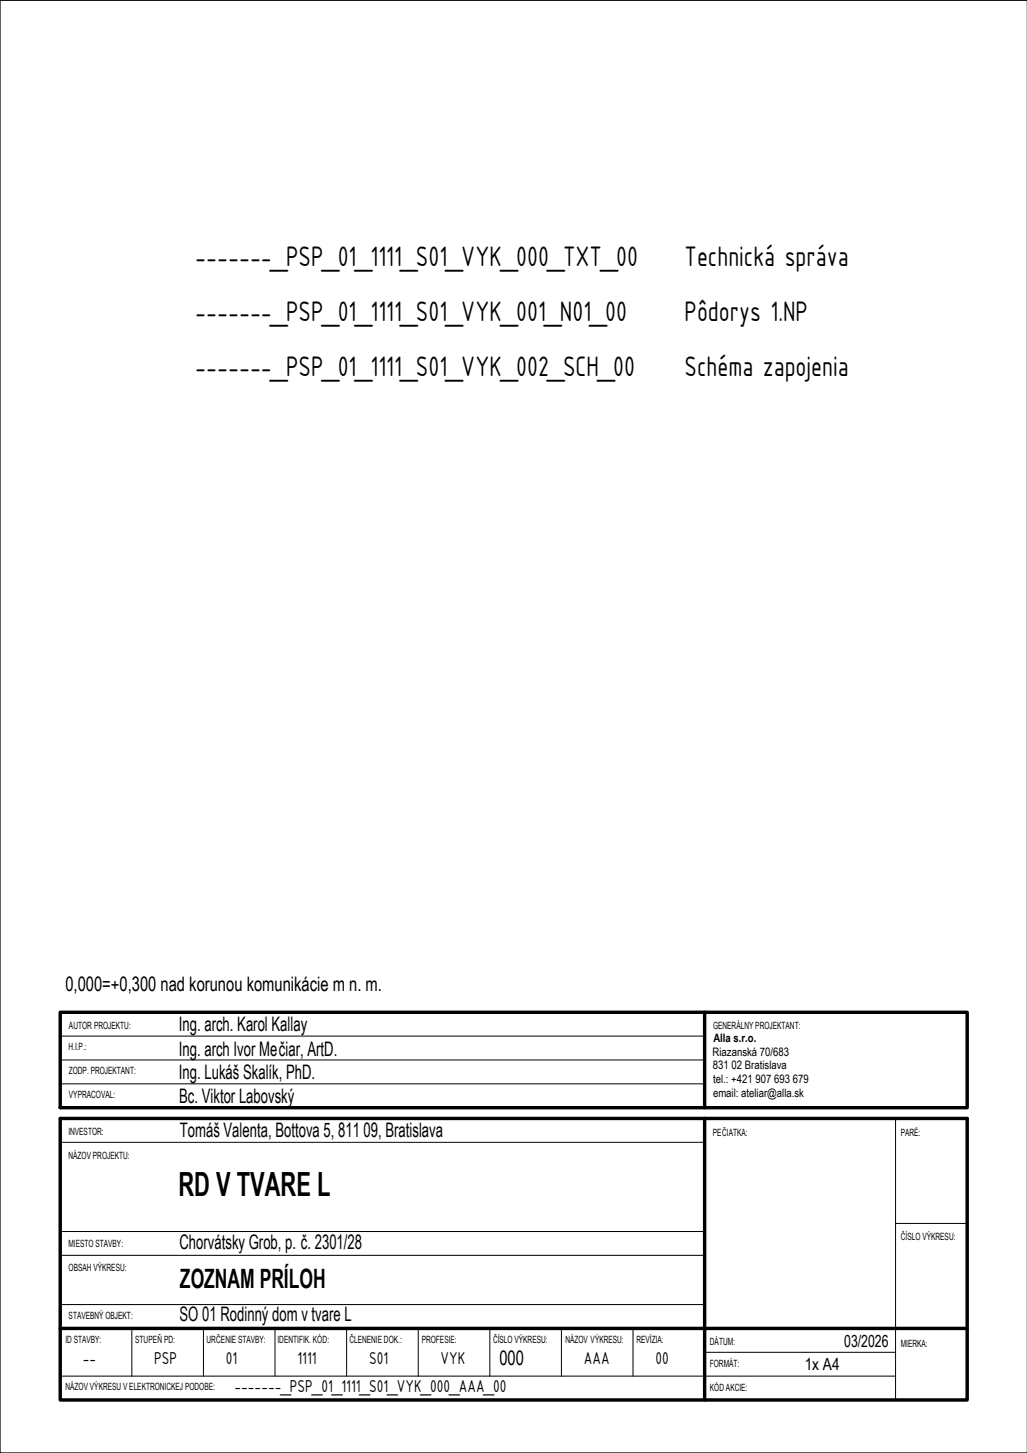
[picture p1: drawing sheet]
<svg xmlns="http://www.w3.org/2000/svg" width="210mm" height="297mm" viewBox="0 0 210 297" stroke-linecap="round" stroke-linejoin="round" font-family="sans-serif">
<defs><g id="words">
<text font-size="6.8" x="36.5" y="244.5">RD V TVARE L</text>
<g font-size="6.2">
<text x="39.9" y="54.4">-------_PSP_01_1111_S01_VYK_000_TXT_00</text>
<text x="139.9" y="54.4">Technická správa</text>
<text x="39.9" y="65.6">-------_PSP_01_1111_S01_VYK_001_N01_00</text>
<text x="139.9" y="65.6">Pôdorys 1.NP</text>
<text x="39.9" y="76.9">-------_PSP_01_1111_S01_VYK_002_SCH_00</text>
<text x="139.9" y="76.9">Schéma zapojenia</text>
</g>
<text font-size="5.5" x="36.8" y="263.3">ZOZNAM PRÍLOH</text>
<g font-size="4.1">
<text x="13.4" y="202.7">0,000=+0,300 nad korunou komunikácie m n. m.</text>
<text x="36.6" y="210.9">Ing. arch. Karol Kallay</text>
<text x="36.6" y="215.9">Ing. arch Ivor Mečiar, ArtD.</text>
<text x="36.6" y="220.6">Ing. Lukáš Skalík, PhD.</text>
<text x="36.6" y="225.5">Bc. Viktor Labovský</text>
<text x="36.8" y="232.4">Tomáš Valenta, Bottova 5, 811 09, Bratislava</text>
<text x="36.7" y="255.4">Chorvátsky Grob, p. č. 2301/28</text>
<text x="36.7" y="270.1">SO 01 Rodinný dom v tvare L</text>
<text x="102.1" y="279">000</text>
</g>
<g font-size="3.8">
<text x="16.9" y="278.8">--</text>
<text x="31.5" y="278.8">PSP</text>
<text x="46.2" y="278.8">01</text>
<text x="60.8" y="278.8">1111</text>
<text x="75.4" y="278.8">S01</text>
<text x="90.1" y="278.8">VYK</text>
<text x="119.3" y="278.8">AAA</text>
<text x="134" y="278.8">00</text>
<text x="48" y="284.6">-------_PSP_01_1111_S01_VYK_000_AAA_00</text>
</g>
<g font-size="3.4">
<text x="172.5" y="275.3">03/2026</text>
<text x="164.5" y="280.1">1x A4</text>
</g>
<g font-size="2.4">
<text x="145.6" y="215.9">Riazanská 70/683</text>
<text x="145.8" y="213.1">Alla s.r.o.</text>
<text x="145.7" y="218.6">831 02 Bratislava</text>
<text x="145.8" y="221.4">tel.: +421 907 693 679</text>
<text x="145.7" y="224.2">email: ateliar@alla.sk</text>
</g>
<g font-size="2">
<text x="14" y="214.7">H.I.P.:</text>
<text x="14.1" y="210.4">AUTOR PROJEKTU:</text>
<text x="145.7" y="210.4">GENERÁLNY PROJEKTANT:</text>
<text x="14.1" y="219.6">ZODP. PROJEKTANT:</text>
<text x="14.1" y="224.5">VYPRACOVAL:</text>
<text x="14" y="232.1">INVESTOR:</text>
<text x="145.7" y="232.2">PEČIATKA:</text>
<text x="184.1" y="232.3">PARÉ:</text>
<text x="14" y="237">NÁZOV PROJEKTU:</text>
<text x="14" y="254.9">MIESTO STAVBY:</text>
<text x="184.1" y="253.5">ČÍSLO VÝKRESU:</text>
<text x="14" y="259.9">OBSAH VÝKRESU:</text>
<text x="14" y="269.7">STAVEBNÝ OBJEKT:</text>
<text x="13.4" y="274.6">ID STAVBY:</text>
<text x="27.6" y="274.6">STUPEŇ PD:</text>
<text x="42.2" y="274.6">URČENIE STAVBY:</text>
<text x="56.7" y="274.6">IDENTIFIK. KÓD:</text>
<text x="71.4" y="274.6">ČLENENIE DOK.:</text>
<text x="86.2" y="274.6">PROFESIE:</text>
<text x="100.8" y="274.6">ČÍSLO VÝKRESU:</text>
<text x="115.5" y="274.6">NÁZOV VÝKRESU:</text>
<text x="130.1" y="274.6">REVÍZIA:</text>
<text x="145.1" y="275">DÁTUM:</text>
<text x="184.1" y="275.3">MIERKA:</text>
<text x="145.1" y="279.5">FORMÁT:</text>
<text x="13.4" y="284.2">NÁZOV VÝKRESU V ELEKTRONICKEJ PODOBE:</text>
<text x="145.1" y="284.4">KÓD AKCIE:</text>
</g>
</g></defs>
<!-- layer: vyk-vratka-ZARIADENIE -->
<path d="M210 .1h-210v296.9h210" fill="none" stroke="#000" stroke-width=".25"/>
<!-- layer: _Wide Lines_ -->
<path d="M12.3 206.9h185.4v19.5h-185.4zM144 206.9v19.5M12.3 228.6h185.4v57.6h-185.4zM144 228.6v43h-131.7M197.7 271.6h-53.7v14.6" fill="none" stroke="#000" stroke-width=".7"/>
<!-- layer: Title Blocks -->
<g fill="none" stroke="#000" stroke-width=".2">
<path d="M12.3 216.7h131.7M12.3 211.8h131.7M144 206.9v19.5M12.3 221.6h131.7M12.3 233.5h131.7M183 228.6v57.6M12.3 256.6h131.7M12.3 251.8h131.7M144 248.2v38M183 250.1h14.7M12.3 266.7h131.7M26.9 271.6v9.7"/>
<path d="M41.6 271.6v9.7M56.2 271.6v9.7M70.8 271.6v9.7M85.5 271.6v9.7M100.1 271.6v9.7M114.7 271.6v9.7M129.4 271.6v9.7M144 271.6h53.7M144 276.5h39M12.3 281.3h170.7"/>
</g>
<use href="#words"/>
</svg>
